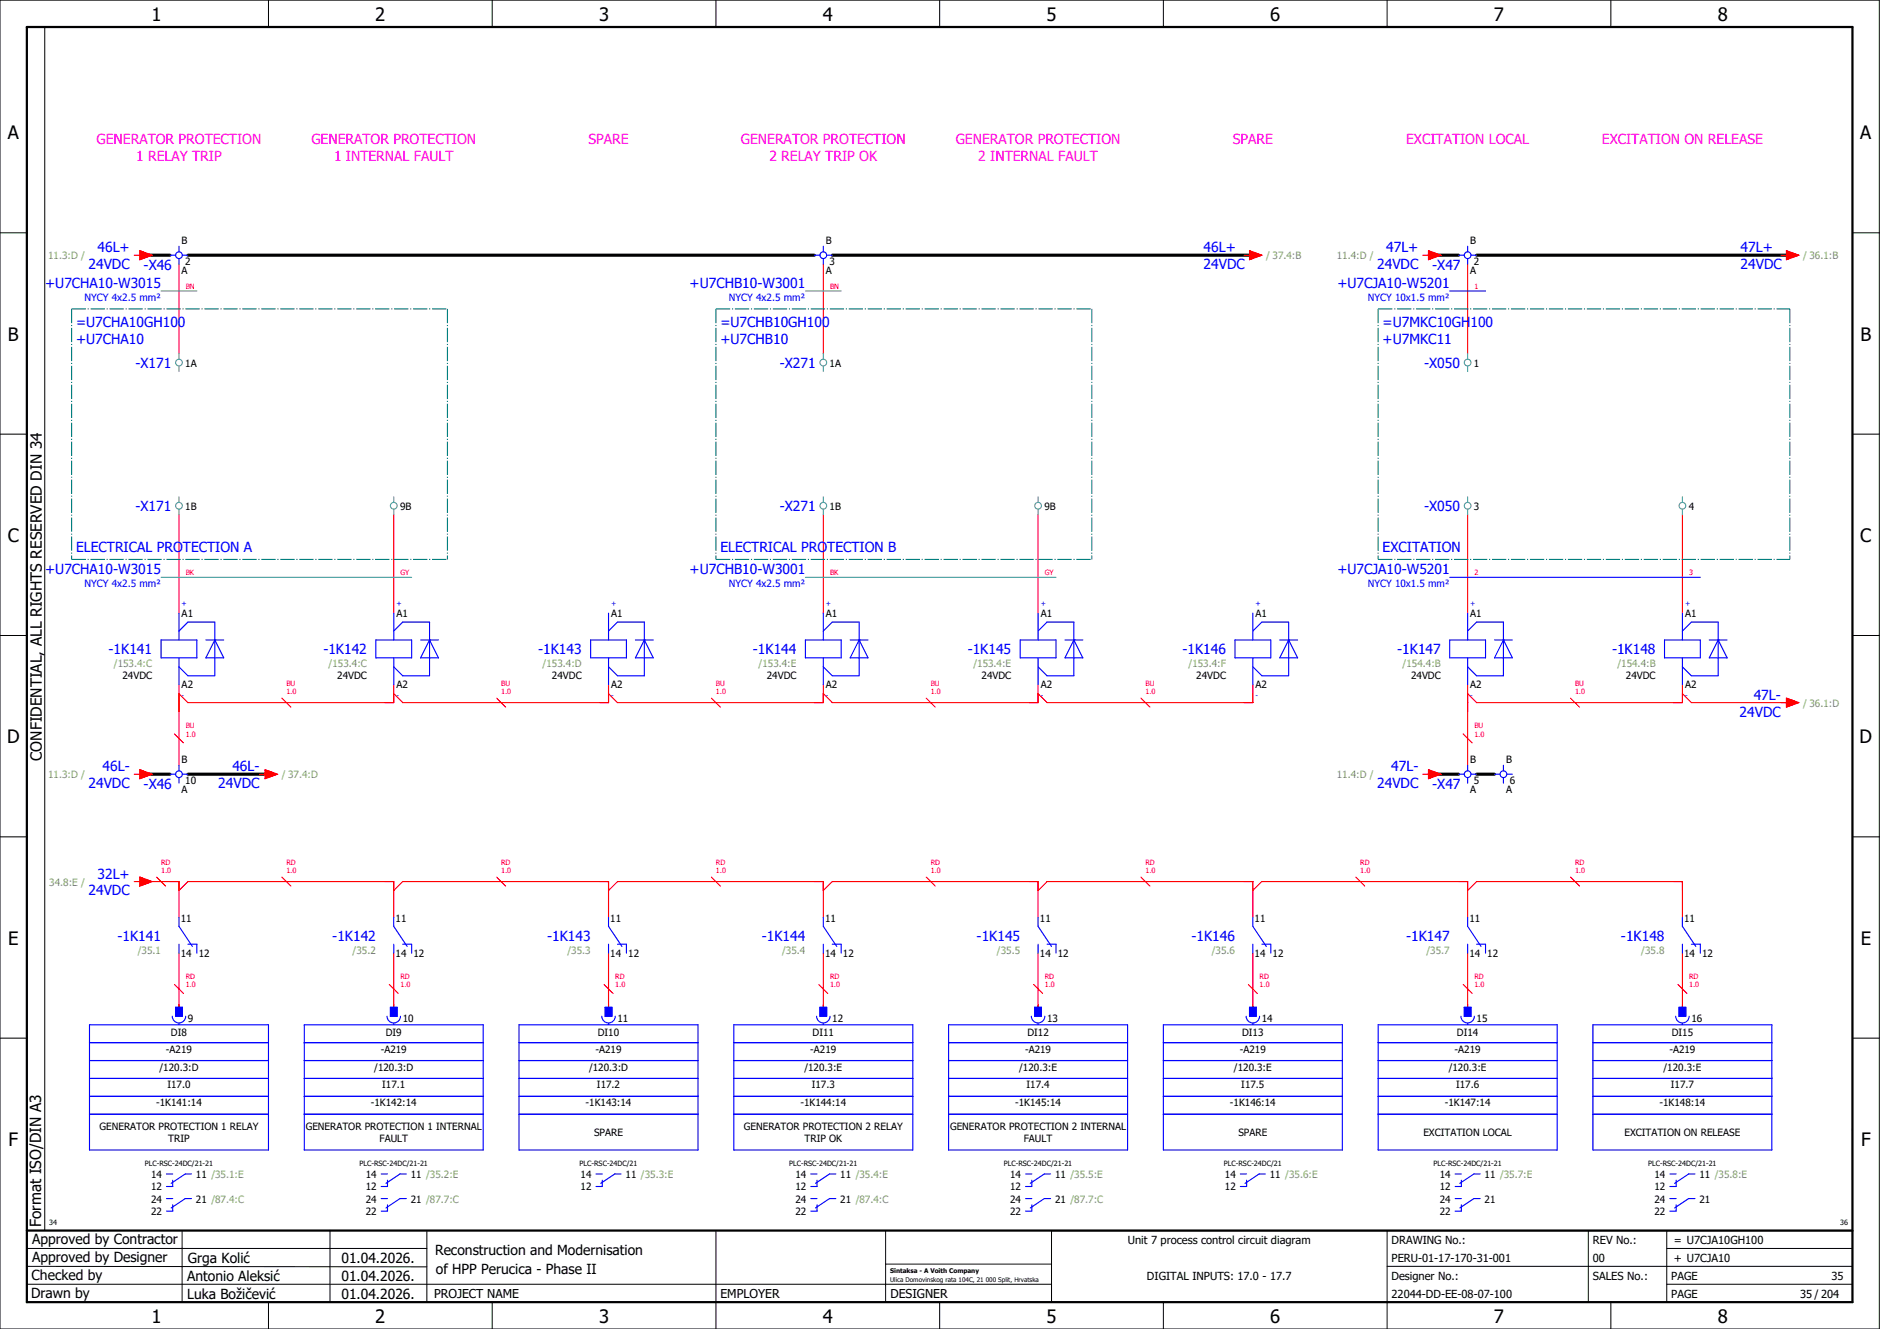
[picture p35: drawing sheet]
<svg xmlns="http://www.w3.org/2000/svg" width="420mm" height="297mm" viewBox="0 0 420 297" stroke-linecap="round" stroke-linejoin="round" font-family="sans-serif">
<defs><g id="words">
<g font-size="4.1">
<text x="33.9" y="4.7">1</text>
<text x="83.9" y="4.7">2</text>
<text x="133.9" y="4.7">3</text>
<text x="183.9" y="4.7">4</text>
<text x="233.9" y="4.7">5</text>
<text x="283.9" y="4.7">6</text>
<text x="333.9" y="4.7">7</text>
<text x="383.9" y="4.7">8</text>
<text x="1.8" y="31.2">A</text>
<text x="415.8" y="31.2">A</text>
<text x="1.8" y="76.2">B</text>
<text x="415.8" y="76.2">B</text>
<text x="1.8" y="121.2">C</text>
<text x="415.8" y="121.2">C</text>
<text x="1.6" y="166.2">D</text>
<text x="415.6" y="166.2">D</text>
<text x="1.8" y="211.2">E</text>
<text x="415.8" y="211.2">E</text>
<text x="1.9" y="256.2">F</text>
<text x="415.9" y="256.2">F</text>
<text x="33.9" y="295.7">1</text>
<text x="83.9" y="295.7">2</text>
<text x="133.9" y="295.7">3</text>
<text x="183.9" y="295.7">4</text>
<text x="233.9" y="295.7">5</text>
<text x="283.9" y="295.7">6</text>
<text x="333.9" y="295.7">7</text>
<text x="383.9" y="295.7">8</text>
</g>
<g font-size="3.4">
<text x="9.4" y="170" transform="rotate(-90 9.4 170)">CONFIDENTIAL, ALL RIGHTS RESERVED DIN 34</text>
<text x="9.2" y="274.3" transform="rotate(-90 9.2 274.3)">Format ISO/DIN A3</text>
</g>
<g font-size="3.1" fill="#f0f">
<text x="21.6" y="32.1">GENERATOR PROTECTION</text>
<text x="30.4" y="35.9">1 RELAY TRIP</text>
<text x="69.6" y="32.1">GENERATOR PROTECTION</text>
<text x="74.6" y="35.9">1 INTERNAL FAULT</text>
<text x="131.5" y="32.1">SPARE</text>
<text x="165.6" y="32.1">GENERATOR PROTECTION</text>
<text x="171.9" y="35.9">2 RELAY TRIP OK</text>
<text x="213.6" y="32.1">GENERATOR PROTECTION</text>
<text x="218.6" y="35.9">2 INTERNAL FAULT</text>
<text x="275.5" y="32.1">SPARE</text>
<text x="314.3" y="32.1">EXCITATION LOCAL</text>
<text x="358" y="32.1">EXCITATION ON RELEASE</text>
</g>
<g font-size="3.1" fill="#00f">
<text x="21.8" y="56.4">46L+</text>
<text x="269" y="56.4">46L+</text>
<text x="309.8" y="56.4">47L+</text>
<text x="389" y="56.4">47L+</text>
<text x="10.1" y="64.4">+U7CHA10-W3015</text>
<text x="19.8" y="60.1">24VDC</text>
<text x="32.1" y="60.3">-X46</text>
<text x="154.1" y="64.4">+U7CHB10-W3001</text>
<text x="269" y="60.1">24VDC</text>
<text x="298.9" y="64.4">+U7CJA10-W5201</text>
<text x="307.8" y="60.1">24VDC</text>
<text x="320.1" y="60.3">-X47</text>
<text x="389" y="60.1">24VDC</text>
<text x="17" y="73.1">=U7CHA10GH100</text>
<text x="17" y="76.9">+U7CHA10</text>
<text x="161" y="73.1">=U7CHB10GH100</text>
<text x="161" y="76.9">+U7CHB10</text>
<text x="309" y="73.1">=U7MKC10GH100</text>
<text x="309" y="76.9">+U7MKC11</text>
<text x="30.3" y="82.3">-X171</text>
<text x="174.3" y="82.3">-X271</text>
<text x="318.3" y="82.3">-X050</text>
<text x="30.3" y="114.3">-X171</text>
<text x="174.3" y="114.3">-X271</text>
<text x="318.3" y="114.3">-X050</text>
<text x="17" y="123.4">ELECTRICAL PROTECTION A</text>
<text x="161" y="123.4">ELECTRICAL PROTECTION B</text>
<text x="309" y="123.4">EXCITATION</text>
<text x="10.1" y="128.4">+U7CHA10-W3015</text>
<text x="154.1" y="128.4">+U7CHB10-W3001</text>
<text x="298.9" y="128.4">+U7CJA10-W5201</text>
<text x="24.3" y="146.3">-1K141</text>
<text x="72.3" y="146.3">-1K142</text>
<text x="120.3" y="146.3">-1K143</text>
<text x="168.3" y="146.3">-1K144</text>
<text x="216.3" y="146.3">-1K145</text>
<text x="264.3" y="146.3">-1K146</text>
<text x="312.3" y="146.3">-1K147</text>
<text x="360.3" y="146.3">-1K148</text>
<text x="388.8" y="160.1">24VDC</text>
<text x="391.9" y="156.4">47L-</text>
<text x="22.9" y="172.4">46L-</text>
<text x="51.9" y="172.4">46L-</text>
<text x="310.9" y="172.4">47L-</text>
<text x="19.8" y="176.1">24VDC</text>
<text x="32.1" y="176.3">-X46</text>
<text x="48.8" y="176.1">24VDC</text>
<text x="307.8" y="176.1">24VDC</text>
<text x="320.1" y="176.3">-X47</text>
<text x="21.8" y="196.4">32L+</text>
<text x="19.8" y="200.1">24VDC</text>
<text x="26.3" y="210.3">-1K141</text>
<text x="74.3" y="210.3">-1K142</text>
<text x="122.3" y="210.3">-1K143</text>
<text x="170.3" y="210.3">-1K144</text>
<text x="218.3" y="210.3">-1K145</text>
<text x="266.3" y="210.3">-1K146</text>
<text x="314.3" y="210.3">-1K147</text>
<text x="362.3" y="210.3">-1K148</text>
</g>
<g font-size="3.1">
<text x="7.2" y="278.1">Approved by Contractor</text>
<text x="97.2" y="280.5">Reconstruction and Modernisation</text>
<text x="7.1" y="286.1">Checked by</text>
<text x="7.2" y="282.1">Approved by Designer</text>
<text x="41.8" y="286.2">Antonio Aleksić</text>
<text x="42" y="282.3">Grga Kolić</text>
<text x="76.3" y="282.3">01.04.2026.</text>
<text x="76.3" y="286.3">01.04.2026.</text>
<text x="97.4" y="284.8">of HPP Perucica - Phase II</text>
<text x="6.9" y="290">Drawn by</text>
<text x="41.8" y="290.3">Luka Božičević</text>
<text x="76.3" y="290.3">01.04.2026.</text>
</g>
<g font-size="2.7">
<text x="97" y="290.1">PROJECT NAME</text>
<text x="161" y="290.1">EMPLOYER</text>
<text x="199" y="290.1">DESIGNER</text>
</g>
<g font-size="2.5">
<text x="252" y="278">Unit 7 process control circuit diagram</text>
<text x="311" y="278">DRAWING No.:</text>
<text x="356" y="278">REV No.:</text>
<text x="374.1" y="278">= U7CJA10GH100</text>
<text x="256.3" y="286">DIGITAL INPUTS: 17.0 - 17.7</text>
<text x="311" y="286">Designer No.:</text>
<text x="311" y="282">PERU-01-17-170-31-001</text>
<text x="356" y="286">SALES No.:</text>
<text x="356" y="282">00</text>
<text x="373.5" y="286">PAGE</text>
<text x="374.1" y="282.1">+ U7CJA10</text>
<text x="409.3" y="286">35</text>
<text x="311" y="290">22044-DD-EE-08-07-100</text>
<text x="373.5" y="290">PAGE</text>
<text x="402.3" y="290">35 / 204</text>
</g>
<g font-size="2.2" fill="#7ca552">
<text x="10.8" y="57.9">11.3:D /</text>
<text x="283" y="57.9">/ 37.4:B</text>
<text x="298.8" y="57.9">11.4:D /</text>
<text x="403" y="57.9">/ 36.1:B</text>
<text x="25.5" y="149.2">/153.4:C</text>
<text x="73.5" y="149.2">/153.4:C</text>
<text x="121.3" y="149.2">/153.4:D</text>
<text x="169.5" y="149.2">/153.4:E</text>
<text x="217.5" y="149.2">/153.4:E</text>
<text x="265.6" y="149.2">/153.4:F</text>
<text x="313.5" y="149.2">/154.4:B</text>
<text x="361.5" y="149.2">/154.4:B</text>
<text x="403" y="157.9">/ 36.1:D</text>
<text x="10.8" y="173.9">11.3:D /</text>
<text x="63" y="173.9">/ 37.4:D</text>
<text x="298.8" y="173.9">11.4:D /</text>
<text x="11" y="197.9">34.8:E /</text>
<text x="30.8" y="213.2">/35.1</text>
<text x="78.8" y="213.2">/35.2</text>
<text x="126.8" y="213.2">/35.3</text>
<text x="174.8" y="213.2">/35.4</text>
<text x="222.8" y="213.2">/35.5</text>
<text x="270.8" y="213.2">/35.6</text>
<text x="318.8" y="213.2">/35.7</text>
<text x="366.8" y="213.2">/35.8</text>
</g>
<g font-size="2.2">
<text x="40.6" y="54.6">B</text>
<text x="41.4" y="59.3">2</text>
<text x="184.6" y="54.6">B</text>
<text x="185.4" y="59.3">3</text>
<text x="328.6" y="54.6">B</text>
<text x="329.4" y="59.3">2</text>
<text x="40.6" y="61.3">A</text>
<text x="184.6" y="61.3">A</text>
<text x="328.6" y="61.3">A</text>
<text x="41.4" y="81.9">1A</text>
<text x="185.4" y="81.9">1A</text>
<text x="329.4" y="81.9">1</text>
<text x="41.4" y="113.9">1B</text>
<text x="89.4" y="113.9">9B</text>
<text x="185.4" y="113.9">1B</text>
<text x="233.4" y="113.9">9B</text>
<text x="329.4" y="113.9">3</text>
<text x="377.4" y="113.9">4</text>
<text x="40.6" y="138">A1</text>
<text x="88.6" y="138">A1</text>
<text x="136.6" y="138">A1</text>
<text x="184.6" y="138">A1</text>
<text x="232.6" y="138">A1</text>
<text x="280.6" y="138">A1</text>
<text x="328.6" y="138">A1</text>
<text x="376.6" y="138">A1</text>
<text x="27.4" y="151.9">24VDC</text>
<text x="40.6" y="153.9">A2</text>
<text x="75.4" y="151.9">24VDC</text>
<text x="88.6" y="153.9">A2</text>
<text x="123.4" y="151.9">24VDC</text>
<text x="136.6" y="153.9">A2</text>
<text x="171.4" y="151.9">24VDC</text>
<text x="184.6" y="153.9">A2</text>
<text x="219.4" y="151.9">24VDC</text>
<text x="232.6" y="153.9">A2</text>
<text x="267.4" y="151.9">24VDC</text>
<text x="280.6" y="153.9">A2</text>
<text x="315.4" y="151.9">24VDC</text>
<text x="328.6" y="153.9">A2</text>
<text x="363.4" y="151.9">24VDC</text>
<text x="376.6" y="153.9">A2</text>
<text x="40.6" y="170.6">B</text>
<text x="328.6" y="170.6">B</text>
<text x="336.6" y="170.6">B</text>
<text x="40.6" y="177.3">A</text>
<text x="41.4" y="175.3">10</text>
<text x="328.6" y="177.3">A</text>
<text x="329.4" y="175.3">5</text>
<text x="336.6" y="177.3">A</text>
<text x="337.4" y="175.3">6</text>
<text x="40.4" y="206">11</text>
<text x="88.4" y="206">11</text>
<text x="136.4" y="206">11</text>
<text x="184.4" y="206">11</text>
<text x="232.4" y="206">11</text>
<text x="280.4" y="206">11</text>
<text x="328.4" y="206">11</text>
<text x="376.4" y="206">11</text>
<text x="40.4" y="213.9">14</text>
<text x="44.4" y="213.9">12</text>
<text x="88.4" y="213.9">14</text>
<text x="92.4" y="213.9">12</text>
<text x="136.4" y="213.9">14</text>
<text x="140.4" y="213.9">12</text>
<text x="184.4" y="213.9">14</text>
<text x="188.4" y="213.9">12</text>
<text x="232.4" y="213.9">14</text>
<text x="236.4" y="213.9">12</text>
<text x="280.4" y="213.9">14</text>
<text x="284.4" y="213.9">12</text>
<text x="328.4" y="213.9">14</text>
<text x="332.4" y="213.9">12</text>
<text x="376.4" y="213.9">14</text>
<text x="380.4" y="213.9">12</text>
<text x="38.2" y="231.5">DI8</text>
<text x="42" y="228.4">9</text>
<text x="86.2" y="231.5">DI9</text>
<text x="90" y="228.4">10</text>
<text x="133.6" y="231.5">DI10</text>
<text x="138" y="228.4">11</text>
<text x="181.6" y="231.5">DI11</text>
<text x="186" y="228.4">12</text>
<text x="229.6" y="231.5">DI12</text>
<text x="234" y="228.4">13</text>
<text x="277.6" y="231.5">DI13</text>
<text x="282" y="228.4">14</text>
<text x="325.6" y="231.5">DI14</text>
<text x="330" y="228.4">15</text>
<text x="373.6" y="231.5">DI15</text>
<text x="378" y="228.4">16</text>
<text x="35.6" y="239.3">/120.3:D</text>
<text x="37.1" y="235.3">-A219</text>
<text x="83.6" y="239.3">/120.3:D</text>
<text x="85.1" y="235.3">-A219</text>
<text x="131.6" y="239.3">/120.3:D</text>
<text x="133.1" y="235.3">-A219</text>
<text x="179.8" y="239.3">/120.3:E</text>
<text x="181.1" y="235.3">-A219</text>
<text x="227.8" y="239.3">/120.3:E</text>
<text x="229.1" y="235.3">-A219</text>
<text x="275.8" y="239.3">/120.3:E</text>
<text x="277.1" y="235.3">-A219</text>
<text x="323.8" y="239.3">/120.3:E</text>
<text x="325.1" y="235.3">-A219</text>
<text x="371.8" y="239.3">/120.3:E</text>
<text x="373.1" y="235.3">-A219</text>
<text x="37.4" y="243.3">I17.0</text>
<text x="85.4" y="243.3">I17.1</text>
<text x="133.4" y="243.3">I17.2</text>
<text x="181.4" y="243.3">I17.3</text>
<text x="229.4" y="243.3">I17.4</text>
<text x="277.4" y="243.3">I17.5</text>
<text x="325.4" y="243.3">I17.6</text>
<text x="373.4" y="243.3">I17.7</text>
<text x="34.9" y="247.3">-1K141:14</text>
<text x="82.9" y="247.3">-1K142:14</text>
<text x="130.9" y="247.3">-1K143:14</text>
<text x="178.9" y="247.3">-1K144:14</text>
<text x="226.9" y="247.3">-1K145:14</text>
<text x="274.9" y="247.3">-1K146:14</text>
<text x="322.9" y="247.3">-1K147:14</text>
<text x="370.9" y="247.3">-1K148:14</text>
<text x="22.2" y="252.6">GENERATOR PROTECTION 1 RELAY</text>
<text x="37.6" y="255.3">TRIP</text>
<text x="68.3" y="252.6">GENERATOR PROTECTION 1 INTERNAL</text>
<text x="84.8" y="255.3">FAULT</text>
<text x="132.8" y="253.9">SPARE</text>
<text x="166.2" y="252.6">GENERATOR PROTECTION 2 RELAY</text>
<text x="179.8" y="255.3">TRIP OK</text>
<text x="212.3" y="252.6">GENERATOR PROTECTION 2 INTERNAL</text>
<text x="228.8" y="255.3">FAULT</text>
<text x="276.8" y="253.9">SPARE</text>
<text x="318.1" y="253.9">EXCITATION LOCAL</text>
<text x="363" y="253.9">EXCITATION ON RELEASE</text>
<text x="33.8" y="263.3">14</text>
<text x="43.8" y="263.3">11 /35.1:E</text>
<text x="81.8" y="263.3">14</text>
<text x="91.8" y="263.3">11 /35.2:E</text>
<text x="129.8" y="263.3">14</text>
<text x="139.8" y="263.3">11 /35.3:E</text>
<text x="177.8" y="263.3">14</text>
<text x="187.8" y="263.3">11 /35.4:E</text>
<text x="225.8" y="263.3">14</text>
<text x="235.8" y="263.3">11 /35.5:E</text>
<text x="273.8" y="263.3">14</text>
<text x="283.8" y="263.3">11 /35.6:E</text>
<text x="321.8" y="263.3">14</text>
<text x="331.8" y="263.3">11 /35.7:E</text>
<text x="369.8" y="263.3">14</text>
<text x="379.8" y="263.3">11 /35.8:E</text>
<text x="33.8" y="266.1">12</text>
<text x="33.8" y="268.8">24</text>
<text x="43.8" y="268.8">21 /87.4:C</text>
<text x="81.8" y="266.1">12</text>
<text x="81.8" y="268.8">24</text>
<text x="91.8" y="268.8">21 /87.7:C</text>
<text x="129.8" y="266.1">12</text>
<text x="177.8" y="266.1">12</text>
<text x="177.8" y="268.8">24</text>
<text x="187.8" y="268.8">21 /87.4:C</text>
<text x="225.8" y="266.1">12</text>
<text x="225.8" y="268.8">24</text>
<text x="235.8" y="268.8">21 /87.7:C</text>
<text x="273.8" y="266.1">12</text>
<text x="321.8" y="266.1">12</text>
<text x="321.8" y="268.8">24</text>
<text x="331.8" y="268.8">21</text>
<text x="369.8" y="266.1">12</text>
<text x="369.8" y="268.8">24</text>
<text x="379.8" y="268.8">21</text>
<text x="33.8" y="271.6">22</text>
<text x="81.8" y="271.6">22</text>
<text x="177.8" y="271.6">22</text>
<text x="225.8" y="271.6">22</text>
<text x="321.8" y="271.6">22</text>
<text x="369.8" y="271.6">22</text>
</g>
<g font-size="2.2" fill="#00f">
<text x="18.9" y="67.3">NYCY 4x2.5 mm²</text>
<text x="162.9" y="67.3">NYCY 4x2.5 mm²</text>
<text x="305.7" y="67.3">NYCY 10x1.5 mm²</text>
<text x="18.9" y="131.3">NYCY 4x2.5 mm²</text>
<text x="162.9" y="131.3">NYCY 4x2.5 mm²</text>
<text x="305.7" y="131.3">NYCY 10x1.5 mm²</text>
</g>
<g font-size="1.6" fill="#f00">
<text x="41.5" y="64.5">BN</text>
<text x="185.5" y="64.5">BN</text>
<text x="329.5" y="64.5">1</text>
<text x="41.5" y="128.5">BK</text>
<text x="89.5" y="128.5">GY</text>
<text x="185.5" y="128.5">BK</text>
<text x="233.5" y="128.5">GY</text>
<text x="329.5" y="128.5">2</text>
<text x="377.5" y="128.5">3</text>
<text x="64" y="155.2">1.0</text>
<text x="64" y="153.3">BU</text>
<text x="112" y="155.2">1.0</text>
<text x="112" y="153.3">BU</text>
<text x="160" y="155.2">1.0</text>
<text x="160" y="153.3">BU</text>
<text x="208" y="155.2">1.0</text>
<text x="208" y="153.3">BU</text>
<text x="256" y="155.2">1.0</text>
<text x="256" y="153.3">BU</text>
<text x="352" y="155.2">1.0</text>
<text x="352" y="153.3">BU</text>
<text x="41.5" y="164.7">1.0</text>
<text x="41.5" y="162.8">BU</text>
<text x="329.5" y="164.7">1.0</text>
<text x="329.5" y="162.8">BU</text>
<text x="36" y="195.2">1.0</text>
<text x="36" y="193.3">RD</text>
<text x="64" y="195.2">1.0</text>
<text x="64" y="193.3">RD</text>
<text x="112" y="195.2">1.0</text>
<text x="112" y="193.3">RD</text>
<text x="160" y="195.2">1.0</text>
<text x="160" y="193.3">RD</text>
<text x="208" y="195.2">1.0</text>
<text x="208" y="193.3">RD</text>
<text x="256" y="195.2">1.0</text>
<text x="256" y="193.3">RD</text>
<text x="304" y="195.2">1.0</text>
<text x="304" y="193.3">RD</text>
<text x="352" y="195.2">1.0</text>
<text x="352" y="193.3">RD</text>
<text x="41.5" y="220.7">1.0</text>
<text x="41.5" y="218.8">RD</text>
<text x="89.5" y="220.7">1.0</text>
<text x="89.5" y="218.8">RD</text>
<text x="137.5" y="220.7">1.0</text>
<text x="137.5" y="218.8">RD</text>
<text x="185.5" y="220.7">1.0</text>
<text x="185.5" y="218.8">RD</text>
<text x="233.5" y="220.7">1.0</text>
<text x="233.5" y="218.8">RD</text>
<text x="281.5" y="220.7">1.0</text>
<text x="281.5" y="218.8">RD</text>
<text x="329.5" y="220.7">1.0</text>
<text x="329.5" y="218.8">RD</text>
<text x="377.5" y="220.7">1.0</text>
<text x="377.5" y="218.8">RD</text>
</g>
<g font-size="1.6" fill="#00f">
<text x="40.6" y="135.4">+</text>
<text x="88.6" y="135.4">+</text>
<text x="136.6" y="135.4">+</text>
<text x="184.6" y="135.4">+</text>
<text x="232.6" y="135.4">+</text>
<text x="280.6" y="135.4">+</text>
<text x="328.6" y="135.4">+</text>
<text x="376.6" y="135.4">+</text>
<text x="40.6" y="156">-</text>
<text x="88.6" y="156">-</text>
<text x="136.6" y="156">-</text>
<text x="184.6" y="156">-</text>
<text x="232.6" y="156">-</text>
<text x="280.6" y="156">-</text>
<text x="328.6" y="156">-</text>
<text x="376.6" y="156">-</text>
</g>
<g font-size="1.6">
<text x="32.4" y="260.7">PLC-RSC-24DC/21-21</text>
<text x="80.4" y="260.7">PLC-RSC-24DC/21-21</text>
<text x="129.5" y="260.7">PLC-RSC-24DC/21</text>
<text x="176.4" y="260.7">PLC-RSC-24DC/21-21</text>
<text x="224.4" y="260.7">PLC-RSC-24DC/21-21</text>
<text x="273.5" y="260.7">PLC-RSC-24DC/21</text>
<text x="320.4" y="260.7">PLC-RSC-24DC/21-21</text>
<text x="368.4" y="260.7">PLC-RSC-24DC/21-21</text>
<text x="11" y="273.7">34</text>
<text x="411.2" y="273.7">36</text>
</g>
<g font-size="1.4">
<text x="198.9" y="284.4">Sintaksa - A Voith Company</text>
<text x="198.9" y="286.4">Ulica Domovinskog rata 104C, 21 000 Split, Hrvatska</text>
</g>
</g></defs>
<g fill="none" stroke="#000" stroke-width=".22">
<path d="M0 0h420v297h-420zM10 6v269M60 0v6M110 0v6M160 0v6M210 0v6M260 0v6M310 0v6M360 0v6M0 52h6M414 52h6M0 97h6"/>
<path d="M414 97h6M0 142h6M414 142h6M414 176.3v87.4M0 187h6M414 187h6M0 232h6M414 232h6M6 279h89.4M40.7 275v16M73.7 274.9v16M95.4 275.1v16"/>
<path d="M160 275v22M197.9 275.1v16M310 275v22M355 275v16M372.5 279h41.5M372.5 275v16M414 275h-179v16M6 283l89.4 .1M6 287h229M60 291v6M110 291v6M197.9 282.5h37.1"/>
<path d="M210 291v6M260 291v6M310 283h104M360 291v6M372.5 287h41.5"/>
</g>
<path d="M6 6h408v285h-408zM6 275h408" fill="none" stroke="#000" stroke-width=".5"/>
<g fill="none" stroke="#f00" stroke-width=".25">
<path d="M30 57h1.3M31.3 56l2.7 1-2.7 1zM40 59v20M184 59v20M278 57h1.3M279.3 56l2.7 1-2.7 1zM318 57h1.3M319.3 56l2.7 1-2.7 1zM328 59v20M398 57h1.2M399.2 56l2.8 1-2.8 1zM40 115v22"/>
<path d="M88 115v22M184 115v22M232 115v22M328 115v22M376 115v22M40 153v18M63 156l2 2M88 153v4h-46l-2-2M111 156l2 2M136 153v4h-46l-2-2M159 156l2 2M184 153v4h-46l-2-2"/>
<path d="M207 156l2 2M232 153v4h-46l-2-2M255 156l2 2M280 153v4h-46l-2-2M328 153v18M351 156l2 2M376 153v4h-46l-2-2M376 155l2 2h22M399.2 156l2.8 1-2.8 1zM30 173h1.3M31.3 172l2.7 1-2.7 1zM39 164l2 2"/>
<path d="M58 173h1.3M59.3 172l2.7 1-2.7 1zM318 173h1.3M319.3 172l2.7 1-2.7 1zM327 164l2 2M30 197h1.3M31.3 196l2.7 1-2.7 1zM32 197h8v8M35 196l2 2M40 199l2-2h46v8M63 196l2 2M88 199l2-2h46v8"/>
<path d="M111 196l2 2M136 199l2-2h46v8M159 196l2 2M184 199l2-2h46v8M207 196l2 2M232 199l2-2h46v8M255 196l2 2M280 199l2-2h46v8M303 196l2 2M328 199l2-2h46v8M351 196l2 2M40 213v12"/>
<path d="M88 213v12M136 213v12M184 213v12M232 213v12M280 213v12M328 213v12M376 213v12M39 220l2 2M87 220l2 2M135 220l2 2M183 220l2 2M231 220l2 2"/>
<path d="M279 220l2 2M327 220l2 2M375 220l2 2"/>
</g>
<path d="M32 57h6M42 57h140M186 57h94M320 57h6M330 57h70M32 173h6M42 173h18M320 173h6M330 173h4" fill="none" stroke="#000" stroke-width=".7"/>
<g fill="none" stroke="#00f" stroke-width=".25">
<path d="M38 57h1.3M40 55v1.3M40 57.8v1.2M40.8 57h1.2M182 57h1.3M184 55v1.3M184 57.8v1.2M184.8 57h1.2M326 57h1.3M328 55v1.3M328 57.8v1.2M328.8 57h1.2"/>
<path d="M324 65h8M40 137v6M88 137v6M136 137v6M184 137v6M232 137v6M280 137v6M324 129h56M328 137v6M376 137v6M36 143h8v4h-8zM40 147v6"/>
<path d="M40 141l2-2h6v12h-6l-2-2M46 143h4M48 143h.1M48 143l2 4h-4zM84 143h8v4h-8zM88 147v6M88 141l2-2h6v12h-6l-2-2M94 143h4M96 143h.1M96 143l2 4h-4zM132 143h8v4h-8zM136 147v6"/>
<path d="M136 141l2-2h6v12h-6l-2-2M142 143h4M144 143h.1M144 143l2 4h-4zM180 143h8v4h-8zM184 147v6M184 141l2-2h6v12h-6l-2-2M190 143h4M192 143h.1M192 143l2 4h-4zM228 143h8v4h-8zM232 147v6"/>
<path d="M232 141l2-2h6v12h-6l-2-2M238 143h4M240 143h.1M240 143l2 4h-4zM276 143h8v4h-8zM280 147v6M280 141l2-2h6v12h-6l-2-2M286 143h4M288 143h.1M288 143l2 4h-4zM324 143h8v4h-8zM328 147v6"/>
<path d="M328 141l2-2h6v12h-6l-2-2M334 143h4M336 143h.1M336 143l2 4h-4zM372 143h8v4h-8zM376 147v6M376 141l2-2h6v12h-6l-2-2M382 143h4M384 143h.1M384 143l2 4h-4zM38 173h1.3M40 171v1.3"/>
<path d="M40 173.8v1.2M40.8 173h1.2M326 173h1.3M328 171v1.3M328 173.8v1.2M328.8 173h1.2M334 173h1.3M336 171v1.3M336 173.8v1.2M336.8 173h1.2M40 205v2l3 4.5M40 211v2"/>
<path d="M42 211h2v2M88 205v2l3 4.5M88 211v2M90 211h2v2M136 205v2l3 4.5M136 211v2M138 211h2v2M184 205v2l3 4.5M184 211v2M186 211h2v2M232 205v2l3 4.5M232 211v2"/>
<path d="M234 211h2v2M280 205v2l3 4.5M280 211v2M282 211h2v2M328 205v2l3 4.5M328 211v2M330 211h2v2M376 205v2l3 4.5M376 211v2M378 211h2v2M20 237h40M20 229h40v28h-40z"/>
<path d="M20 233h40M38.5 227.1a1.5 1.5 0 0 0 1.5 1.5 1.5 1.5 0 0 0 1.5-1.5M39.3 225.1h1.5v2h-1.5zM40 228.7v.3M68 237h40M68 233h40M68 229h40v28h-40zM86.5 227.1a1.5 1.5 0 0 0 1.5 1.5 1.5 1.5 0 0 0 1.5-1.5M87.3 225.1h1.5v2h-1.5zM88 228.7v.3M116 237h40M116 233h40"/>
<path d="M116 229h40v28h-40zM134.5 227.1a1.5 1.5 0 0 0 1.5 1.5 1.5 1.5 0 0 0 1.5-1.5M135.3 225.1h1.5v2h-1.5zM136 228.7v.3M164 237h40M164 233h40M164 229h40v28h-40zM182.5 227.1a1.5 1.5 0 0 0 1.5 1.5 1.5 1.5 0 0 0 1.5-1.5M183.3 225.1h1.5v2h-1.5zM184 228.7v.3M212 237h40M212 233h40"/>
<path d="M212 229h40v28h-40zM230.5 227.1a1.5 1.5 0 0 0 1.5 1.5 1.5 1.5 0 0 0 1.5-1.5M231.3 225.1h1.5v2h-1.5zM232 228.7v.3M260 237h40M260 233h40M260 229h40v28h-40zM278.5 227.1a1.5 1.5 0 0 0 1.5 1.5 1.5 1.5 0 0 0 1.5-1.5M279.3 225.1h1.5v2h-1.5zM280 228.7v.3M308 237h40M308 233h40"/>
<path d="M308 229h40v28h-40zM326.5 227.1a1.5 1.5 0 0 0 1.5 1.5 1.5 1.5 0 0 0 1.5-1.5M327.3 225.1h1.5v2h-1.5zM328 228.7v.3M356 237h40M356 233h40M356 229h40v28h-40zM374.5 227.1a1.5 1.5 0 0 0 1.5 1.5 1.5 1.5 0 0 0 1.5-1.5M375.2 225.1h1.5v2h-1.5zM376 228.7v.3M20 249h40M20 245h40"/>
<path d="M20 241h40M68 249h40M68 245h40M68 241h40M116 249h40M116 245h40M116 241h40M164 249h40M164 245h40M164 241h40M212 249h40M212 245h40"/>
<path d="M212 241h40M260 249h40M260 245h40M260 241h40M308 249h40M308 245h40M308 241h40M356 249h40M356 245h40M356 241h40M37.2 262.4h1.4M37.2 267.9h1.4"/>
<path d="M38.6 263.8v1.4h-1.4M38.6 269.3v1.4h-1.4M42.8 262.4h-1.4l-3.1 2.1M42.8 267.9h-1.4l-3.1 2.1M85.2 262.4h1.4M85.2 267.9h1.4M86.6 263.8v1.4h-1.4M86.6 269.3v1.4h-1.4M90.8 262.4h-1.4l-3.1 2.1M90.8 267.9h-1.4l-3.1 2.1M133.2 262.4h1.4M134.6 263.8v1.4h-1.4"/>
<path d="M138.8 262.4h-1.4l-3.1 2.1M181.2 262.4h1.4M181.2 267.9h1.4M182.6 263.8v1.4h-1.4M182.6 269.3v1.4h-1.4M186.8 262.4h-1.4l-3.1 2.1M186.8 267.9h-1.4l-3.1 2.1M229.2 262.4h1.4M229.2 267.9h1.4M230.6 263.8v1.4h-1.4M230.6 269.3v1.4h-1.4M234.8 262.4h-1.4l-3.1 2.1"/>
<path d="M234.8 267.9h-1.4l-3.1 2.1M277.2 262.4h1.4M278.6 263.8v1.4h-1.4M282.8 262.4h-1.4l-3.1 2.1M325.2 262.4h1.4M325.2 267.9h1.4M326.6 263.8v1.4h-1.4M326.6 269.3v1.4h-1.4M330.8 262.4h-1.4l-3.1 2.1M330.8 267.9h-1.4l-3.1 2.1M373.2 262.4h1.4M373.2 267.9h1.4"/>
<path d="M374.6 263.8v1.4h-1.4M374.6 269.3v1.4h-1.4M378.8 262.4h-1.4l-3.1 2.1M378.8 267.9h-1.4l-3.1 2.1"/>
<circle cx="40" cy="57" r=".75"/>
<circle cx="184" cy="57" r=".75"/>
<circle cx="328" cy="57" r=".75"/>
<circle cx="40" cy="173" r=".75"/>
<circle cx="328" cy="173" r=".75"/>
<circle cx="336" cy="173" r=".75"/>
</g>
<g fill="#00f" stroke="#00f" stroke-width=".22">
<path d="M39.3 225.1h1.5v2h-1.5z"/>
<path d="M87.3 225.1h1.5v2h-1.5z"/>
<path d="M135.3 225.1h1.5v2h-1.5z"/>
<path d="M183.3 225.1h1.5v2h-1.5z"/>
<path d="M231.3 225.1h1.5v2h-1.5z"/>
<path d="M279.3 225.1h1.5v2h-1.5z"/>
<path d="M327.3 225.1h1.5v2h-1.5z"/>
<path d="M375.2 225.1h1.5v2h-1.5z"/>
</g>
<g fill="none" stroke="#52a5a5" stroke-width=".25">
<path d="M36 65h8M40 79v1.3M180 65h8M184 79v1.3M328 79v1.3M40 81.8v1.2M184 81.8v1.2M328 81.8v1.2M40 111v1.3M40 113.8v1.2M88 111v1.3M88 113.8v1.2"/>
<path d="M184 111v1.3M184 113.8v1.2M232 111v1.3M232 113.8v1.2M328 111v1.3M328 113.8v1.2M376 111v1.3M376 113.8v1.2M36 129h56M180 129h56"/>
<circle cx="40" cy="81" r=".75"/>
<circle cx="184" cy="81" r=".75"/>
<circle cx="328" cy="81" r=".75"/>
<circle cx="40" cy="113" r=".75"/>
<circle cx="88" cy="113" r=".75"/>
<circle cx="184" cy="113" r=".75"/>
<circle cx="232" cy="113" r=".75"/>
<circle cx="328" cy="113" r=".75"/>
<circle cx="376" cy="113" r=".75"/>
</g>
<path d="M16 69h84M16 69v56M100 69v56M160 69h84M160 69v56M244 69v56M308 69h92M308 69v56M400 69v56M16 125h84M160 125h84M308 125h92" fill="none" stroke="#007f7f" stroke-width=".25" stroke-dasharray="3.2 .4 .3 .4" stroke-linecap="butt"/>
<g fill="#f00" stroke="#f00" stroke-width=".22">
<path d="M31.3 196l2.7 1-2.7 1z"/>
<path d="M319.3 56l2.7 1-2.7 1z"/>
<path d="M319.3 172l2.7 1-2.7 1z"/>
<path d="M399.2 56l2.8 1-2.8 1z"/>
<path d="M399.2 156l2.8 1-2.8 1z"/>
<path d="M279.3 56l2.7 1-2.7 1z"/>
<path d="M31.3 172l2.7 1-2.7 1z"/>
<path d="M31.3 56l2.7 1-2.7 1z"/>
<path d="M59.3 172l2.7 1-2.7 1z"/>
</g>
<use href="#words"/>
</svg>
